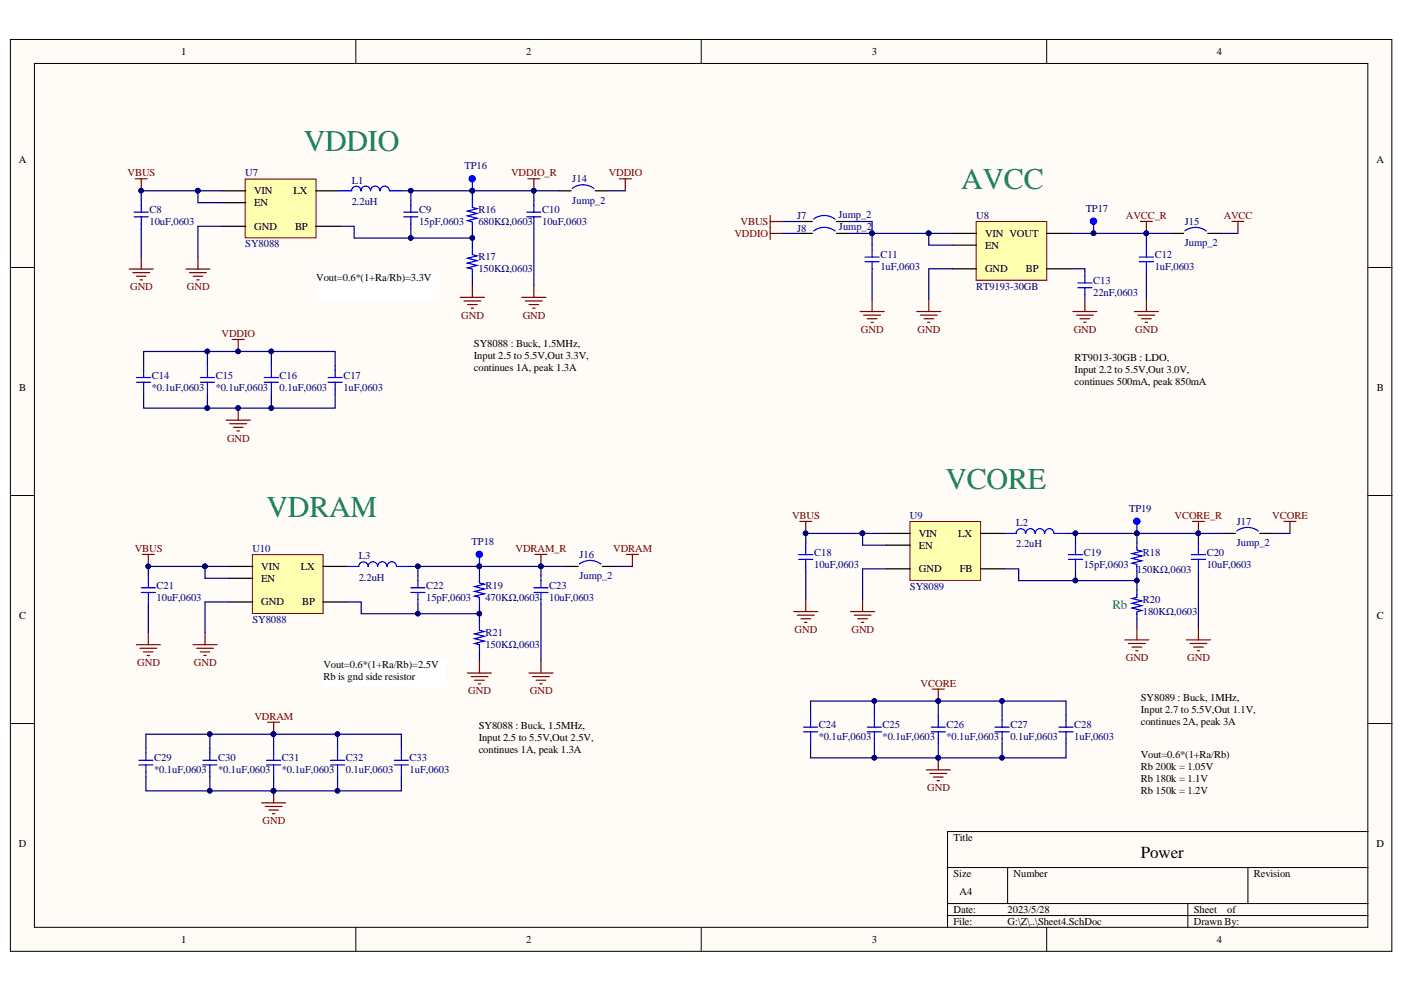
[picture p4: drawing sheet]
<svg xmlns="http://www.w3.org/2000/svg" width="297mm" height="210mm" viewBox="0 0 297 210" stroke-linecap="round" stroke-linejoin="round" font-family="sans-serif">
<defs><g id="words">
<g font-size="6.3" fill="#17855c">
<text x="64.2" y="31.9">VDDIO</text>
<text x="203.3" y="39.9">AVCC</text>
<text x="200" y="103.4">VCORE</text>
<text x="56.4" y="109.4">VDRAM</text>
</g>
<text font-size="3.6" x="241.4" y="181.5">Power</text>
<text font-size="2.7" fill="#17855c" x="235.4" y="128.8">Rb</text>
<g font-size="2.2">
<text x="38.3" y="11.6">1</text>
<text x="111.3" y="11.6">2</text>
<text x="184.5" y="11.6">3</text>
<text x="257.5" y="11.6">4</text>
<text x="4" y="34.5">A</text>
<text x="291.2" y="34.5">A</text>
<text x="53.8" y="41.1">VIN</text>
<text x="62.1" y="41.1">LX</text>
<text x="53.8" y="43.6">EN</text>
<text x="53.8" y="48.6">GND</text>
<text x="62.4" y="48.6">BP</text>
<text x="208.4" y="50.1">VIN VOUT</text>
<text x="208.4" y="52.6">EN</text>
<text x="66.9" y="59.4">Vout=0.6*(1+Ra/Rb)=3.3V</text>
<text x="208.4" y="57.6">GND</text>
<text x="217" y="57.6">BP</text>
<text x="100.3" y="73.4">SY8088 : Buck, 1.5MHz,</text>
<text x="100.3" y="75.9">Input 2.5 to 5.5V,Out 3.3V,</text>
<text x="227.4" y="76.4">RT9013-30GB : LDO,</text>
<text x="4.1" y="82.7">B</text>
<text x="100.3" y="78.4">continues 1A, peak 1.3A</text>
<text x="227.4" y="78.9">Input 2.2 to 5.5V,Out 3.0V,</text>
<text x="227.4" y="81.4">continues 500mA, peak 850mA</text>
<text x="291.3" y="82.7">B</text>
<text x="194.4" y="113.6">VIN</text>
<text x="202.7" y="113.6">LX</text>
<text x="194.4" y="116.1">EN</text>
<text x="55.3" y="120.6">VIN</text>
<text x="55.3" y="123.1">EN</text>
<text x="63.6" y="120.6">LX</text>
<text x="194.4" y="121.1">GND</text>
<text x="203.1" y="121.1">FB</text>
<text x="4.1" y="131">C</text>
<text x="55.3" y="128.1">GND</text>
<text x="63.9" y="128.1">BP</text>
<text x="291.3" y="131">C</text>
<text x="68.4" y="141.3">Vout=0.6*(1+Ra/Rb)=2.5V</text>
<text x="68.4" y="143.9">Rb is gnd side resistor</text>
<text x="241.4" y="148.4">SY8089 : Buck, 1MHz,</text>
<text x="101.3" y="154.4">SY8088 : Buck, 1.5MHz,</text>
<text x="241.4" y="150.9">Input 2.7 to 5.5V,Out 1.1V,</text>
<text x="241.4" y="153.4">continues 2A, peak 3A</text>
<text x="101.3" y="156.9">Input 2.5 to 5.5V,Out 2.5V,</text>
<text x="101.3" y="159.4">continues 1A, peak 1.3A</text>
<text x="241.4" y="160.3">Vout=0.6*(1+Ra/Rb)</text>
<text x="241.4" y="162.9">Rb 200k = 1.05V</text>
<text x="241.4" y="165.4">Rb 180k = 1.1V</text>
<text x="241.4" y="168">Rb 150k = 1.2V</text>
<text x="4" y="179.2">D</text>
<text x="201.7" y="177.9">Title</text>
<text x="291.2" y="179.2">D</text>
<text x="201.7" y="185.6">Size</text>
<text x="214.4" y="185.6">Number</text>
<text x="265.3" y="185.6">Revision</text>
<text x="203" y="189.4">A4</text>
<text x="201.7" y="193.2">Date:</text>
<text x="201.7" y="195.7">File:</text>
<text x="213.2" y="193.2">2023/5/28</text>
<text x="213.2" y="195.7">G:\Z\..\Sheet4.SchDoc</text>
<text x="252.6" y="193.2">Sheet</text>
<text x="252.6" y="195.7">Drawn By:</text>
<text x="259.6" y="193.2">of</text>
<text x="38.3" y="199.5">1</text>
<text x="111.3" y="199.5">2</text>
<text x="184.5" y="199.5">3</text>
<text x="257.5" y="199.5">4</text>
</g>
<g font-size="2.2" fill="#000080">
<text x="98.3" y="35.8">TP16</text>
<text x="51.9" y="37.3">U7</text>
<text x="74.4" y="38.8">L1</text>
<text x="121.1" y="38.6">J14</text>
<text x="31.6" y="45.1">C8</text>
<text x="31.6" y="47.7">10uF,0603</text>
<text x="74.4" y="43.4">2.2uH</text>
<text x="88.7" y="45.1">C9</text>
<text x="88.7" y="47.7">15pF,0603</text>
<text x="101.2" y="45.1">R16</text>
<text x="101.2" y="47.7">680KΩ,0603</text>
<text x="114.7" y="45.1">C10</text>
<text x="114.7" y="47.7">10uF,0603</text>
<text x="121.1" y="43.1">Jump_2</text>
<text x="168.6" y="46.4">J7</text>
<text x="177.4" y="46.1">Jump_2</text>
<text x="206.5" y="46.3">U8</text>
<text x="229.7" y="44.8">TP17</text>
<text x="250.7" y="47.6">J15</text>
<text x="51.9" y="52.4">SY8088</text>
<text x="168.6" y="49">J8</text>
<text x="177.5" y="48.7">Jump_2</text>
<text x="250.7" y="52.1">Jump_2</text>
<text x="101.2" y="55.1">R17</text>
<text x="101.2" y="57.6">150KΩ,0603</text>
<text x="186.3" y="54.6">C11</text>
<text x="186.3" y="57.2">1uF,0603</text>
<text x="244.3" y="54.6">C12</text>
<text x="244.3" y="57.2">1uF,0603</text>
<text x="206.5" y="61.4">RT9193-30GB</text>
<text x="231.3" y="60.1">C13</text>
<text x="231.3" y="62.7">22nF,0603</text>
<text x="32.1" y="80.1">C14</text>
<text x="32.1" y="82.6">*0.1uF,0603</text>
<text x="45.6" y="80.1">C15</text>
<text x="45.6" y="82.6">*0.1uF,0603</text>
<text x="59.2" y="80.1">C16</text>
<text x="59.2" y="82.6">0.1uF,0603</text>
<text x="72.7" y="80.1">C17</text>
<text x="72.7" y="82.6">1uF,0603</text>
<text x="192.5" y="109.8">U9</text>
<text x="215" y="111.3">L2</text>
<text x="238.9" y="108.3">TP19</text>
<text x="261.7" y="111.1">J17</text>
<text x="53.4" y="116.8">U10</text>
<text x="75.9" y="118.3">L3</text>
<text x="99.8" y="115.3">TP18</text>
<text x="122.6" y="118">J16</text>
<text x="172.3" y="117.6">C18</text>
<text x="215" y="115.8">2.2uH</text>
<text x="229.3" y="117.6">C19</text>
<text x="241.8" y="117.6">R18</text>
<text x="255.3" y="117.6">C20</text>
<text x="261.7" y="115.6">Jump_2</text>
<text x="33.1" y="124.6">C21</text>
<text x="75.9" y="122.8">2.2uH</text>
<text x="90.2" y="124.6">C22</text>
<text x="102.7" y="124.6">R19</text>
<text x="116.2" y="124.6">C23</text>
<text x="122.6" y="122.6">Jump_2</text>
<text x="172.3" y="120.1">10uF,0603</text>
<text x="192.5" y="124.8">SY8089</text>
<text x="229.3" y="120.1">15pF,0603</text>
<text x="240.5" y="121.3">150KΩ,0603</text>
<text x="255.3" y="120.1">10uF,0603</text>
<text x="33.1" y="127.1">10uF,0603</text>
<text x="53.4" y="131.9">SY8088</text>
<text x="90.2" y="127.1">15pF,0603</text>
<text x="102.7" y="127.1">470KΩ,0603</text>
<text x="116.2" y="127.1">10uF,0603</text>
<text x="241.8" y="127.6">R20</text>
<text x="241.8" y="130.2">180KΩ,0603</text>
<text x="102.7" y="134.6">R21</text>
<text x="102.7" y="137.1">150KΩ,0603</text>
<text x="173.2" y="154.1">C24</text>
<text x="186.7" y="154.1">C25</text>
<text x="200.3" y="154.1">C26</text>
<text x="213.8" y="154.1">C27</text>
<text x="227.3" y="154.1">C28</text>
<text x="32.6" y="161.1">C29</text>
<text x="46.1" y="161.1">C30</text>
<text x="59.6" y="161.1">C31</text>
<text x="73.2" y="161.1">C32</text>
<text x="86.7" y="161.1">C33</text>
<text x="173.2" y="156.6">*0.1uF,0603</text>
<text x="186.7" y="156.6">*0.1uF,0603</text>
<text x="200.3" y="156.6">*0.1uF,0603</text>
<text x="213.8" y="156.6">0.1uF,0603</text>
<text x="227.3" y="156.6">1uF,0603</text>
<text x="32.6" y="163.6">*0.1uF,0603</text>
<text x="46.1" y="163.6">*0.1uF,0603</text>
<text x="59.6" y="163.6">*0.1uF,0603</text>
<text x="73.2" y="163.6">0.1uF,0603</text>
<text x="86.7" y="163.6">1uF,0603</text>
</g>
<g font-size="2.2" fill="#800000">
<text x="27" y="37.3">VBUS</text>
<text x="108.1" y="37.3">VDDIO_R</text>
<text x="128.8" y="37.3">VDDIO</text>
<text x="156.7" y="47.6">VBUS</text>
<text x="238.2" y="46.3">AVCC_R</text>
<text x="258.9" y="46.3">AVCC</text>
<text x="155.4" y="50.1">VDDIO</text>
<text x="27.5" y="61.5">GND</text>
<text x="39.5" y="61.5">GND</text>
<text x="46.9" y="71.3">VDDIO</text>
<text x="97.6" y="67.5">GND</text>
<text x="110.6" y="67.5">GND</text>
<text x="182.1" y="70.4">GND</text>
<text x="194.1" y="70.4">GND</text>
<text x="227.2" y="70.4">GND</text>
<text x="240.2" y="70.4">GND</text>
<text x="48" y="93.4">GND</text>
<text x="167.6" y="109.8">VBUS</text>
<text x="248.5" y="109.8">VCORE_R</text>
<text x="269.2" y="109.8">VCORE</text>
<text x="28.5" y="116.8">VBUS</text>
<text x="109.1" y="116.8">VDRAM_R</text>
<text x="129.8" y="116.8">VDRAM</text>
<text x="168.1" y="133.9">GND</text>
<text x="180.1" y="133.9">GND</text>
<text x="29" y="140.9">GND</text>
<text x="41" y="140.9">GND</text>
<text x="238.2" y="139.9">GND</text>
<text x="251.2" y="139.9">GND</text>
<text x="99.1" y="146.9">GND</text>
<text x="112.1" y="146.9">GND</text>
<text x="194.8" y="145.3">VCORE</text>
<text x="53.9" y="152.3">VDRAM</text>
<text x="196.1" y="167.4">GND</text>
<text x="55.5" y="174.4">GND</text>
</g>
</g></defs>
<g fill="#fffcf8" stroke="#000" stroke-width=".21">
<path d="M2.2 8.3h292.3v193h-292.3z"/>
<path d="M7.3 13.4h282.1v182.8h-282.1z"/>
</g>
<g fill="none" stroke="#000" stroke-width=".21">
<path d="M75.3 8.3v5.1M148.4 8.3v5.1M221.4 8.3v5.1M2.2 56.6h5.1M289.4 56.6h5.1M2.2 104.8h5.1M289.4 104.8h5.1M2.2 153.1h5.1M289.4 153.1h5.1M289.4 176h-88.9v20.3M75.3 196.3v5M148.4 196.3v5"/>
<path d="M200.5 183.6h88.9M200.5 191.2h88.9M200.5 193.7h88.9M213.2 183.6v7.6M221.4 196.3v5M251.3 191.2v5.1M264 183.6v7.6"/>
</g>
<path d="M51.9 37.9h15v12.4h-15z" fill="#ffffb0" stroke="#800000" stroke-width=".21"/>
<path d="M46.9 40.4h5.1M46.9 47.9h5.1M46.9 42.9h5.1M66.8 40.4h5.1M66.8 47.9h5.1" fill="none" stroke="#000" stroke-width=".25"/>
<g fill="none" stroke="#00f" stroke-width=".25">
<path d="M28.4 45.9h3M28.4 44.9h3M29.9 42.4v2.5M29.9 45.9v2.5M71.9 40.4h2.5M74.4 40.4a.99 .99 0 0 1 1-1 .99 .99 0 0 1 1 1M80.4 40.4a.99 .99 0 0 0-1-1 .99 .99 0 0 0-1 1 1 1 0 0 0-1-1 1 1 0 0 0-1 1M82.4 40.4a.98 .98 0 0 0-1-1 .98 .98 0 0 0-1 1M82.4 40.4h2.5M85.4 45.9h3M85.4 44.9h3M86.9 42.4v2.5"/>
<path d="M86.9 45.9v2.5M99.9 42.4v1.5l1.1 .3-2.1 .5 2.1 .5-2.1 .5 2.1 .5-2.1 .5 1 .2v.6M99.9 52.4v1.5l1.1 .2-2.1 .5 2.1 .6-2.1 .5 2.1 .5-2.1 .5 1 .2v.5M99.9 47.4v1M99.9 57.4v1M111.5 45.9h3M111.5 44.9h3M113 42.4v2.5M113 45.9v2.5"/>
</g>
<g fill="none" stroke="#800000" stroke-width=".25">
<path d="M28.6 37.8h2.6M29.9 37.8v2.6M131 37.8h2.6M132.3 37.8v2.6M27.3 56.9h5.1M28.1 57.7h3.6M28.9 58.5h2M29.6 59.2h.5M29.9 54.4v2.5M39.3 56.9h5.1M40.1 57.7h3.6M40.9 58.5h2"/>
<path d="M41.6 59.2h.5M41.9 54.4v2.5M97.4 62.9h5.1M98.2 63.7h3.5M98.9 64.4h2.1M99.7 65.2h.5M99.9 60.4v2.5M110.4 62.9h5.1M111.2 63.7h3.5M111.9 64.4h2.1M112.7 65.2h.5M113 60.4v2.5"/>
</g>
<g fill="#000080" stroke="#000080" stroke-width=".21">
<circle cx="29.9" cy="40.3" r=".48"/>
<circle cx="41.9" cy="40.3" r=".48"/>
<circle cx="86.9" cy="50.4" r=".48"/>
<circle cx="99.9" cy="50.4" r=".48"/>
<circle cx="99.9" cy="40.3" r=".48"/>
<circle cx="112.9" cy="40.3" r=".48"/>
<circle cx="86.9" cy="40.3" r=".48"/>
</g>
<g fill="none" stroke="#000080" stroke-width=".25">
<path d="M29.9 48.4v6M41.9 40.4h-12v2M41.9 40.4v2.5h5M41.9 40.4h5M46.9 47.9h-5v6.5M71.9 47.9h3v2.5h12M84.9 40.4h2M86.9 48.4v2h13v-2M86.9 42.4v-2h13v2M99.9 40.4h13.1v2M99.9 50.4v2M99.9 58.4v2"/>
<path d="M113 48.4v12"/>
</g>
<path d="M53.4 117.4h15v12.4h-15z" fill="#ffffb0" stroke="#800000" stroke-width=".21"/>
<path d="M48.4 119.9h5.1M68.3 119.9h5.1M48.4 127.4h5.1M48.4 122.4h5.1M68.3 127.4h5.1" fill="none" stroke="#000" stroke-width=".25"/>
<g fill="none" stroke="#00f" stroke-width=".25">
<path d="M73.4 119.9h2.5M75.9 119.9a.98 .98 0 0 1 1-1 .98 .98 0 0 1 1 1M79.9 119.9a.99 .99 0 0 0-1-1 .99 .99 0 0 0-1 1M81.9 119.9a.98 .98 0 0 0-1-1 .98 .98 0 0 0-1 1M83.9 119.9a.98 .98 0 0 0-1-1 .98 .98 0 0 0-1 1M83.9 119.9h2.5M169 118.4h3M169 117.4h3M170.5 114.9v2.5M170.5 118.4v2.5M212.5 112.9h2.5a.99 .99 0 0 1 1-1 .99 .99 0 0 1 1 1M219 112.8a.98 .98 0 0 0-1-.9 .98 .98 0 0 0-1 .9"/>
<path d="M221 112.9a.98 .98 0 0 0-1-1 .98 .98 0 0 0-1 1M223 112.9a.97 .97 0 0 0-1-1 .97 .97 0 0 0-1 1M223 112.9h2.5M226 118.4h3M226 117.4h3M227.5 114.9v2.5M227.5 118.4v2.5M240.5 114.9v1.5l1 .2-2 .5 2 .5-2 .6 2 .5-2 .5 1 .2v.5M240.5 119.9v1M252 118.4h3M252 117.4h3M253.5 114.9v2.5"/>
<path d="M253.5 118.4v2.5M29.9 125.4h3M29.9 124.4h3M31.4 121.9v2.5M31.4 125.4v2.5M86.9 125.4h3M86.9 124.4h3M88.4 121.9v2.5M88.4 125.4v2.5M101.4 121.9v1.5l1.1 .2-2.1 .5 2.1 .5-2.1 .5 2.1 .5-2.1 .6 1 .2v.5M101.4 131.9v1.5l1.1 .2-2.1 .5 2.1 .5-2.1 .5 2.1 .6-2.1 .5 1 .2v.5M101.4 126.9v1"/>
<path d="M101.4 136.9v1M113 125.4h3M113 124.4h3M114.5 121.9v2.5M114.5 125.4v2.5"/>
</g>
<g fill="none" stroke="#800000" stroke-width=".25">
<path d="M132.5 117.3h2.6M133.8 117.3v2.6M28.8 136.4h5.1M29.6 137.2h3.6M30.4 137.9h2M31.1 138.7h.5M31.4 133.9v2.5M40.8 136.4h5.1M41.6 137.2h3.6M42.4 137.9h2M43.1 138.7h.5M43.4 133.9v2.5"/>
<path d="M101.4 139.9v2.5M114.5 139.9v2.5M167.9 129.4h5.1M168.7 130.2h3.6M169.5 130.9h2M170.2 131.7h.5M170.5 126.9v2.5M180 129.4h5M180.7 130.2h3.6M181.5 130.9h2M182.2 131.7h.6M182.5 126.9v2.5"/>
<path d="M251 135.4h5.1M251.8 136.2h3.5M252.5 136.9h2.1M253.3 137.7h.5M253.5 132.9v2.5M98.9 142.4h5.1M99.7 143.2h3.5M100.4 143.9h2.1M101.2 144.7h.5M111.9 142.4h5.1M112.7 143.2h3.5M113.4 143.9h2.1"/>
<path d="M114.2 144.7h.5"/>
</g>
<g fill="none" stroke="#000080" stroke-width=".25">
<path d="M43.4 119.9h-12v2M43.4 119.9v2.5h5M43.4 119.9h5M86.4 119.9h2M101.4 119.9h13.1v2M182.5 112.9h-12v2M182.5 112.9v2.5h5M182.5 112.9h5M225.5 112.9h2M227.5 114.9v-2h13v2M240.5 112.9h13v2M31.4 127.9v6"/>
<path d="M48.4 127.4h-5v6.5M73.4 127.4h3v2.5h12M88.4 127.9v2h13v-2M88.4 121.9v-2h13v2M101.4 129.9v2M101.4 137.9v2M114.5 127.9v12M170.5 120.9v6M187.5 120.4h-5v6.5M212.5 120.4h3v2.5h12M227.5 120.9v2h13v-2M253.5 120.9v12"/>
</g>
<g fill="#000080" stroke="#000080" stroke-width=".21">
<circle cx="31.4" cy="119.8" r=".48"/>
<circle cx="43.4" cy="119.8" r=".48"/>
<circle cx="88.4" cy="129.8" r=".48"/>
<circle cx="101.4" cy="129.8" r=".48"/>
<circle cx="101.4" cy="119.8" r=".48"/>
<circle cx="114.4" cy="119.8" r=".48"/>
<circle cx="88.4" cy="119.8" r=".48"/>
<circle cx="170.4" cy="112.8" r=".49"/>
<circle cx="182.5" cy="112.8" r=".49"/>
<circle cx="227.5" cy="122.8" r=".49"/>
<circle cx="240.5" cy="122.8" r=".48"/>
<circle cx="240.5" cy="112.8" r=".48"/>
<circle cx="253.5" cy="112.8" r=".48"/>
<circle cx="227.5" cy="112.8" r=".49"/>
</g>
<path d="M68.4 139.4h26v5.9h-26z" fill="#fff" stroke="#fff" stroke-width=".21"/>
<path d="M206.5 46.9h15v12.4h-15z" fill="#ffffb0" stroke="#800000" stroke-width=".21"/>
<path d="M169.3 49.4h2.6M169.3 46.9h2.6M177 49.4h2.5M177 46.9h2.5M201.5 49.4h5.1M201.5 56.9h5.1M201.5 51.9h5.1M221.4 49.4h5.1M221.4 56.9h5.1" fill="none" stroke="#000" stroke-width=".25"/>
<g fill="none" stroke="#00f" stroke-width=".25">
<path d="M172.1 46.4a3.8 3.8 0 0 1 4.6 0M172.1 48.9a3.8 3.8 0 0 1 4.6 0M183 55.4h3M183 54.4h3M184.5 51.9v2.5M184.5 55.4v2.5M228 59.9h3M229.5 57.4v2.5M241 55.4h3M241 54.4h3M242.5 51.9v2.5M242.5 55.4v2.5"/>
<path d="M28.9 79.9h3M30.4 77.4v2.5M42.4 79.9h3M43.9 77.4v2.5M55.9 79.9h3M57.4 77.4v2.5M69.4 79.9h3M70.9 77.4v2.5M228 60.9h3M229.5 60.9v2.5M28.9 80.9h3M30.4 80.9v2.5"/>
<path d="M42.4 80.9h3M43.9 80.9v2.5M55.9 80.9h3M57.4 80.9v2.5M69.4 80.9h3M70.9 80.9v2.5M240.5 124.9v1.5l-1 .2 2 .5-2 .6 2 .5-2 .5 2 .5-1 .2v.5M240.5 129.9v1M30.9 158.4v2.5M44.4 158.4v2.5M57.9 158.4v2.5M71.4 158.4v2.5"/>
<path d="M84.9 158.4v2.5M170 154.8h3M170 153.9h3M171.5 151.3v2.6M171.5 154.8v2.6M183.5 154.8h3M183.5 153.9h3M185 151.3v2.6M185 154.8v2.6M197 154.8h3M197 153.9h3M198.5 151.3v2.6"/>
<path d="M198.5 154.8v2.6M210.5 154.8h3M210.5 153.9h3M212 151.3v2.6M212 154.8v2.6M224 154.8h3M224 153.9h3M225.5 151.3v2.6M225.5 154.8v2.6M29.4 161.9h3M29.4 160.9h3M30.9 161.9v2.4"/>
<path d="M42.9 161.9h3M42.9 160.9h3M44.4 161.9v2.4M56.4 161.9h3M56.4 160.9h3M57.9 161.9v2.4M69.9 161.9h3M69.9 160.9h3M71.4 161.9v2.4M83.4 161.9h3M83.4 160.9h3M84.9 161.9v2.4"/>
</g>
<g fill="none" stroke="#800000" stroke-width=".25">
<path d="M49.1 71.8h2.6M50.4 71.8v2.6M182 65.9h5M182.7 66.7h3.6M183.5 67.4h2M184.3 68.2h.5M184.5 63.4v2.5M194 65.9h5M194.7 66.7h3.6M195.5 67.4h2M196.2 68.2h.6M196.5 63.4v2.5"/>
<path d="M227 65.9h5.1M227.7 66.7h3.6M228.5 67.4h2M229.3 68.2h.5M229.5 63.4v2.5M240 65.9h5.1M240.8 66.7h3.5M241.5 67.4h2.1M242.3 68.2h.5M242.5 63.4v2.5M47.9 88.9h5M48.6 89.7h3.6"/>
<path d="M49.4 90.4h2M50.1 91.2h.5M50.4 86.4v2.5M238 135.4h5.1M238.7 136.2h3.6M239.5 136.9h2M240.3 137.7h.5M240.5 132.9v2.5M56.6 152.8h2.6M57.9 152.8v2.6M197.2 145.8h2.6M198.5 145.8v2.5"/>
<path d="M55.4 169.9h5M56.1 170.6h3.6M56.9 171.4h2M57.6 172.2h.5M57.9 167.3v2.6M196 162.9h5.1M196.7 163.7h3.6M197.5 164.4h2M198.3 165.2h.5M198.5 160.4v2.5"/>
</g>
<g fill="none" stroke="#000080" stroke-width=".25">
<path d="M165.5 49.4h3.8M165.5 46.9h3.8M179.5 46.9h5v2.5h-5M184.5 57.9v5.5M196.5 49.4h-12v2.5M196.5 49.4v2.5h5M196.5 49.4h5M201.5 56.9h-5v6.5M226.5 49.4h16v2.5M226.5 56.9h3v.5M242.5 57.9v5.5M30.4 77.4v-3h13.5v3"/>
<path d="M43.9 74.4h13.5v3M57.4 74.4h13.5v3M30.4 83.4v3h13.5v-3M57.4 83.4v3h-13.5M70.9 83.4v3h-13.5M240.5 122.9v2M240.5 130.9v2M30.9 158.4v-3h13.5v3M44.4 155.4h13.5v3M57.9 155.4h13.5v3M71.4 155.4h13.5v3M171.5 151.3v-3h13.5v3"/>
<path d="M171.5 157.4v3h13.5v-3M185 148.3h13.5v3M198.5 148.3h13.5v3M198.5 157.4v3h-13.5M212 157.4v3h-13.5M212 148.3h13.5v3M225.5 157.4v3h-13.5M30.9 164.3v3h13.5v-3M57.9 164.3v3h-13.5M71.4 164.3v3h-13.5M84.9 164.3v3h-13.5"/>
</g>
<g fill="#000080" stroke="#000080" stroke-width=".21">
<circle cx="196.5" cy="49.4" r=".49"/>
<circle cx="184.5" cy="49.4" r=".48"/>
<circle cx="231.4" cy="49.4" r=".48"/>
<circle cx="242.5" cy="49.4" r=".48"/>
<circle cx="240.5" cy="122.8" r=".48"/>
<circle cx="198.5" cy="160.3" r=".48"/>
<circle cx="198.5" cy="148.3" r=".48"/>
<circle cx="185" cy="148.3" r=".48"/>
<circle cx="212" cy="148.3" r=".48"/>
<circle cx="185" cy="160.3" r=".48"/>
<circle cx="212" cy="160.3" r=".48"/>
<circle cx="57.9" cy="167.3" r=".49"/>
<circle cx="44.4" cy="155.3" r=".48"/>
<circle cx="57.9" cy="155.3" r=".49"/>
<circle cx="71.4" cy="155.3" r=".48"/>
<circle cx="44.4" cy="167.3" r=".48"/>
<circle cx="71.4" cy="167.3" r=".48"/>
<circle cx="50.4" cy="86.3" r=".48"/>
<circle cx="43.9" cy="74.3" r=".49"/>
<circle cx="50.4" cy="74.3" r=".48"/>
<circle cx="57.4" cy="74.3" r=".48"/>
<circle cx="43.9" cy="86.3" r=".49"/>
<circle cx="57.4" cy="86.3" r=".48"/>
</g>
<path d="M66.9 57.4h26v5.9h-26z" fill="#fff" stroke="#fff" stroke-width=".21"/>
<path d="M192.5 110.4h15v12.4h-15z" fill="#ffffb0" stroke="#800000" stroke-width=".21"/>
<g fill="none" stroke="#000" stroke-width=".25">
<path d="M118.3 40.4h2.5M125.9 40.4h2.6M247.9 49.4h2.5M255.5 49.4h2.5M119.8 119.9h2.5M127.4 119.9h2.6M187.5 112.9h5.1M187.5 115.4h5.1M207.4 112.9h5.1M258.9 112.9h2.5M266.5 112.9h2.5M187.5 120.4h5.1"/>
<path d="M207.4 120.4h5.1"/>
</g>
<g fill="none" stroke="#800000" stroke-width=".25">
<path d="M111.7 37.8h2.5M113 37.8v2.6M162.9 45.6v5.1M162.9 46.9h2.6M162.9 49.4h2.6M241.3 46.8h2.5M242.5 46.8v2.6M260.6 46.8h2.6M261.9 46.8v2.6M30.1 117.3h2.6M31.4 117.3v2.6M113.2 117.3h2.5"/>
<path d="M114.5 117.3v2.6M169.2 110.3h2.5M170.5 110.3v2.6M252.3 110.3h2.5M253.5 110.3v2.6M271.6 110.3h2.6M272.9 110.3v2.6"/>
</g>
<g fill="#000080" stroke="#000080" stroke-width=".21">
<circle cx="31.4" cy="119.8" r=".48"/>
<circle cx="170.4" cy="112.8" r=".49"/>
<circle cx="112.9" cy="40.3" r=".48"/>
<circle cx="242.5" cy="49.4" r=".48"/>
<circle cx="114.4" cy="119.8" r=".48"/>
<circle cx="253.5" cy="112.8" r=".48"/>
<circle cx="99.9" cy="40.3" r=".48"/>
<circle cx="231.4" cy="49.4" r=".48"/>
<circle cx="101.4" cy="119.8" r=".48"/>
<circle cx="240.5" cy="112.8" r=".48"/>
</g>
<path d="M113 40.4h5.3M128.5 40.4h3.8M242.5 49.4h5.4M258 49.4h3.9M114.5 119.9h5.3M130 119.9h3.8M253.5 112.9h5.4M269 112.9h3.9" fill="none" stroke="#000080" stroke-width=".25"/>
<path d="M99.9 37.9v2.5M121.1 39.9a3.8 3.8 0 0 1 4.5 0M231.4 46.9v2.5M250.7 48.9a3.8 3.8 0 0 1 4.5 0M101.4 117.4v2.5M122.6 119.3a3.8 3.8 0 0 1 4.5 .1M240.5 110.4v2.5M261.7 112.4a3.8 3.8 0 0 1 4.5 0" fill="none" stroke="#00f" stroke-width=".25"/>
<g fill="#00f" stroke="#00f" stroke-width=".21">
<circle cx="99.9" cy="37.8" r=".67"/>
<circle cx="231.3" cy="46.8" r=".67"/>
<circle cx="101.4" cy="117.3" r=".68"/>
<circle cx="240.5" cy="110.3" r=".68"/>
</g>
<use href="#words"/>
</svg>
